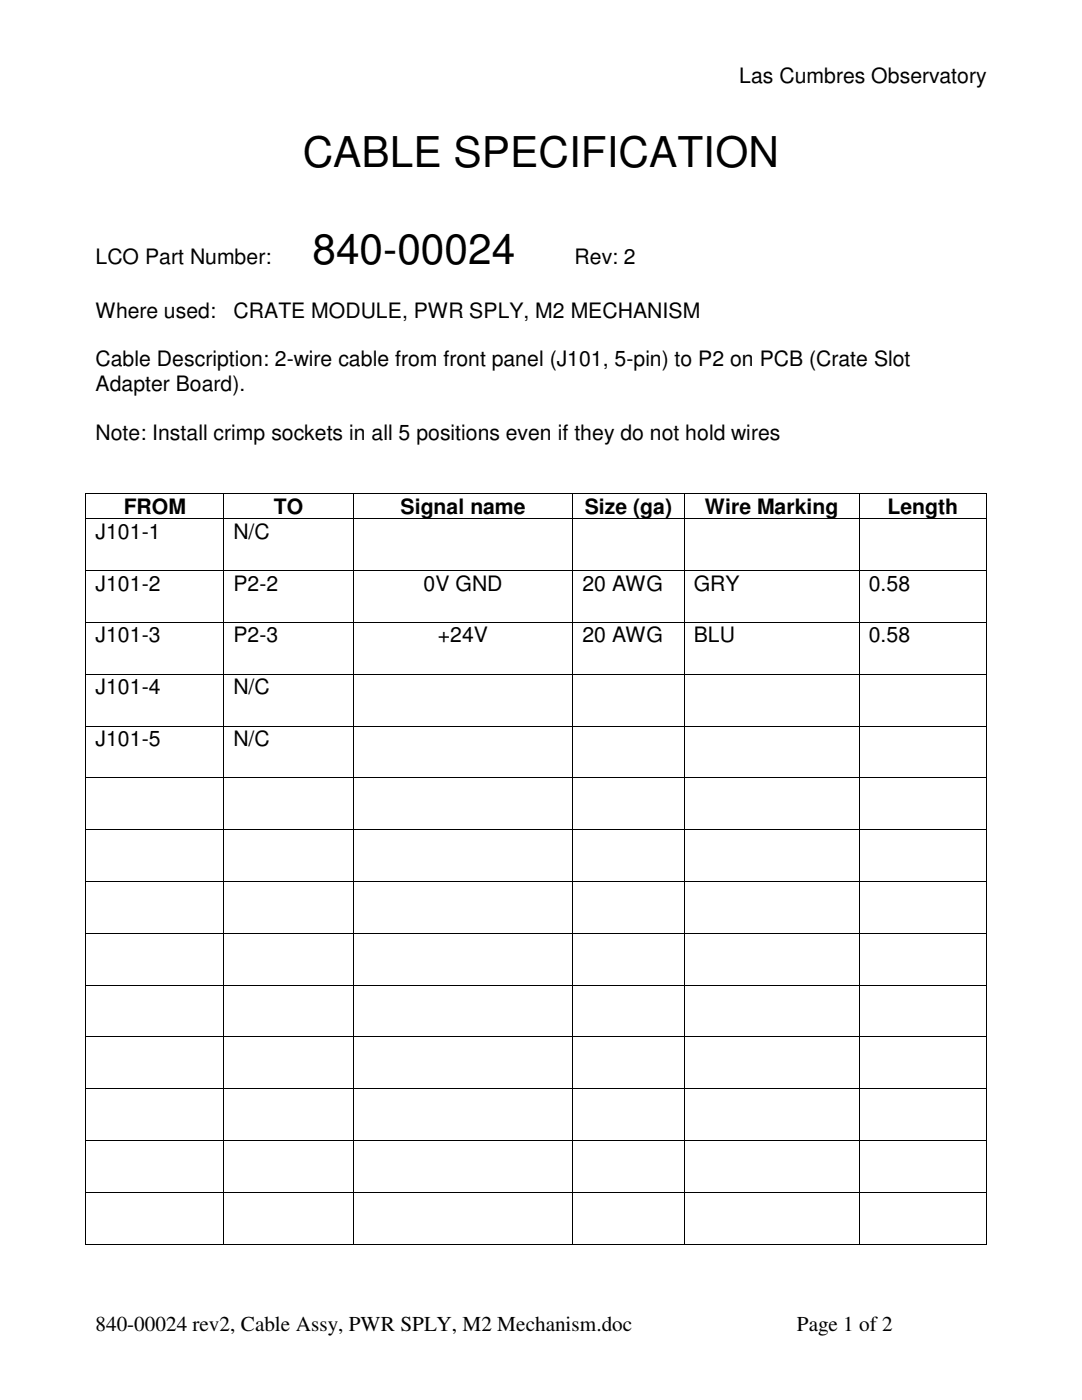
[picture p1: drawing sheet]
<svg xmlns="http://www.w3.org/2000/svg" width="216mm" height="279mm" viewBox="0 0 216 279" stroke-linecap="round" stroke-linejoin="round" font-family="sans-serif">
<defs><g id="words">
<g font-size="8.5">
<text x="60.4" y="33.2">CABLE SPECIFICATION</text>
<text x="62.4" y="52.7">840-00024</text>
</g>
<g font-size="4.2">
<text x="147.5" y="16.6">Las Cumbres Observatory</text>
<text x="19" y="52.7">LCO Part Number:</text>
<text x="114.6" y="52.7">Rev: 2</text>
<text x="19.1" y="63.4">Where used:</text>
<text x="46.6" y="63.4">CRATE MODULE, PWR SPLY, M2 MECHANISM</text>
<text x="19.1" y="73.1">Cable Description: 2-wire cable from front panel (J101, 5-pin) to P2 on PCB (Crate Slot</text>
<text x="19.1" y="78">Adapter Board).</text>
<text x="19.1" y="87.7">Note: Install crimp sockets in all 5 positions even if they do not hold wires</text>
<text x="19" y="107.5">J101-1</text>
<text x="24.7" y="102.5">FROM</text>
<text x="46.6" y="107.5">N/C</text>
<text x="54.7" y="102.5">TO</text>
<text x="79.9" y="102.5">Signal name</text>
<text x="116.7" y="102.5">Size (ga)</text>
<text x="140.7" y="102.5">Wire Marking</text>
<text x="177.1" y="102.5">Length</text>
<text x="19" y="117.9">J101-2</text>
<text x="46.6" y="117.9">P2-2</text>
<text x="84.5" y="117.9">0V GND</text>
<text x="116.2" y="117.9">20 AWG</text>
<text x="138.4" y="117.9">GRY</text>
<text x="173.4" y="117.9">0.58</text>
<text x="19" y="128.2">J101-3</text>
<text x="46.6" y="128.2">P2-3</text>
<text x="87.4" y="128.2">+24V</text>
<text x="116.2" y="128.2">20 AWG</text>
<text x="138.4" y="128.2">BLU</text>
<text x="173.4" y="128.2">0.58</text>
<text x="19" y="138.6">J101-4</text>
<text x="46.6" y="138.6">N/C</text>
<text x="19" y="148.9">J101-5</text>
<text x="46.6" y="148.9">N/C</text>
<text x="19" y="265.6">840-00024 rev2, Cable Assy, PWR SPLY, M2 Mechanism.doc</text>
<text x="159" y="265.6">Page 1 of 2</text>
</g>
</g></defs>
<g fill="#000">
<path d="M17.1 98.4h.1v.2h-.1zM44.6 98.4h.1v.2h-.1zM70.4 98.4h.2v.2h-.2zM114.2 98.4h.2v.2h-.2zM136.4 98.4h.2v.2h-.2zM171.4 98.4h.1v.2h-.1zM196.8 98.4h.1v.2h-.1zM17.1 103.5h.1v.1h-.1zM17.1 113.8h.1v.2h-.1zM44.6 103.5h.1v.1h-.1zM44.6 113.8h.1v.2h-.1zM70.4 103.5h.2v.1h-.2z"/>
<path d="M70.4 113.8h.2v.2h-.2zM114.2 103.5h.2v.1h-.2zM114.2 113.8h.2v.2h-.2zM136.4 103.5h.2v.1h-.2zM136.4 113.8h.2v.2h-.2zM171.4 103.5h.1v.1h-.1zM171.4 113.8h.1v.2h-.1zM196.8 103.5h.1v.1h-.1zM196.8 113.8h.1v.2h-.1zM17.1 124.1h.1v.2h-.1zM17.1 134.5h.1v.2h-.1zM44.6 124.1h.1v.2h-.1z"/>
<path d="M44.6 134.5h.1v.2h-.1zM70.4 124.1h.2v.2h-.2zM70.4 134.5h.2v.2h-.2zM114.2 124.1h.2v.2h-.2zM114.2 134.5h.2v.2h-.2zM136.4 124.1h.2v.2h-.2zM136.4 134.5h.2v.2h-.2zM171.4 124.1h.1v.2h-.1zM171.4 134.5h.1v.2h-.1zM196.8 124.1h.1v.2h-.1zM196.8 134.5h.1v.2h-.1zM17.1 144.8h.1v.2h-.1z"/>
<path d="M17.1 155.2h.1v.1h-.1zM44.6 144.8h.1v.2h-.1zM44.6 155.2h.1v.1h-.1zM70.4 144.8h.2v.2h-.2zM70.4 155.2h.2v.1h-.2zM114.2 144.8h.2v.2h-.2zM114.2 155.2h.2v.1h-.2zM136.4 144.8h.2v.2h-.2zM136.4 155.2h.2v.1h-.2zM171.4 144.8h.1v.2h-.1zM171.4 155.2h.1v.1h-.1zM196.8 144.8h.1v.2h-.1z"/>
<path d="M196.8 155.2h.1v.1h-.1zM17.1 165.5h.1v.2h-.1zM17.1 175.8h.1v.2h-.1zM44.6 165.5h.1v.2h-.1zM44.6 175.8h.1v.2h-.1zM70.4 165.5h.2v.2h-.2zM70.4 175.8h.2v.2h-.2zM114.2 165.5h.2v.2h-.2zM114.2 175.8h.2v.2h-.2zM136.4 165.5h.2v.2h-.2zM136.4 175.8h.2v.2h-.2zM171.4 165.5h.1v.2h-.1z"/>
<path d="M171.4 175.8h.1v.2h-.1zM196.8 165.5h.1v.2h-.1zM196.8 175.8h.1v.2h-.1zM17.1 186.1h.1v.2h-.1zM17.1 196.5h.1v.2h-.1zM44.6 186.1h.1v.2h-.1zM44.6 196.5h.1v.2h-.1zM70.4 186.1h.2v.2h-.2zM70.4 196.5h.2v.2h-.2zM114.2 186.1h.2v.2h-.2zM114.2 196.5h.2v.2h-.2zM136.4 186.1h.2v.2h-.2z"/>
<path d="M136.4 196.5h.2v.2h-.2zM171.4 186.1h.1v.2h-.1zM171.4 196.5h.1v.2h-.1zM196.8 186.1h.1v.2h-.1zM196.8 196.5h.1v.2h-.1zM17.1 206.8h.1v.2h-.1zM17.1 217.2h.1v.1h-.1zM44.6 206.8h.1v.2h-.1zM44.6 217.2h.1v.1h-.1zM70.4 206.8h.2v.2h-.2zM70.4 217.2h.2v.1h-.2zM114.2 206.8h.2v.2h-.2z"/>
<path d="M114.2 217.2h.2v.1h-.2zM136.4 206.8h.2v.2h-.2zM136.4 217.2h.2v.1h-.2zM171.4 206.8h.1v.2h-.1zM171.4 217.2h.1v.1h-.1zM196.8 206.8h.1v.2h-.1zM196.8 217.2h.1v.1h-.1zM17.1 227.5h.1v.2h-.1zM17.1 237.8h.1v.2h-.1zM44.6 227.5h.1v.2h-.1zM44.6 237.8h.1v.2h-.1zM70.4 227.5h.2v.2h-.2z"/>
<path d="M70.4 237.8h.2v.2h-.2zM114.2 227.5h.2v.2h-.2zM114.2 237.8h.2v.2h-.2zM136.4 227.5h.2v.2h-.2zM136.4 237.8h.2v.2h-.2zM171.4 227.5h.1v.2h-.1zM171.4 237.8h.1v.2h-.1zM196.8 227.5h.1v.2h-.1zM196.8 237.8h.1v.2h-.1zM17.1 248.2h.1v.2h-.1zM44.6 248.2h.1v.2h-.1zM70.4 248.2h.2v.2h-.2z"/>
<path d="M114.2 248.2h.2v.2h-.2zM136.4 248.2h.2v.2h-.2zM171.4 248.2h.1v.2h-.1zM196.8 248.2h.1v.2h-.1z"/>
</g>
<g fill="none" stroke="#000" stroke-width=".2">
<path d="M17.1 98.6v4.9M17.2 98.5h27.4M44.7 98.6v4.9M44.7 98.5h25.7M70.5 98.6v4.9M70.6 98.5h43.6M114.3 98.6v4.9M114.4 98.5h22M136.5 98.6v4.9M136.6 98.5h34.8M171.4 98.6v4.9M171.5 98.5h25.3"/>
<path d="M196.8 98.6v4.9M17.1 103.6v10.2M17.1 114v10.1M17.2 103.5h27.4M17.2 113.9h27.4M44.7 103.6v10.2M44.7 114v10.1M44.7 103.5h25.7M44.7 113.9h25.7M70.5 103.6v10.2M70.5 114v10.1M70.6 103.5h43.6"/>
<path d="M70.6 113.9h43.6M114.3 103.6v10.2M114.3 114v10.1M114.4 103.5h22M114.4 113.9h22M136.5 103.6v10.2M136.5 114v10.1M136.6 103.5h34.8M136.6 113.9h34.8M171.4 103.6v10.2M171.4 114v10.1M171.5 103.5h25.3"/>
<path d="M171.5 113.9h25.3M196.8 103.6v10.2M196.8 114v10.1M17.1 124.3v10.2M17.1 134.7v10.1M17.2 124.2h27.4M17.2 134.6h27.4M44.7 124.3v10.2M44.7 134.7v10.1M44.7 124.2h25.7M44.7 134.6h25.7M70.5 124.3v10.2"/>
<path d="M70.5 134.7v10.1M70.6 124.2h43.6M70.6 134.6h43.6M114.3 124.3v10.2M114.3 134.7v10.1M114.4 124.2h22M114.4 134.6h22M136.5 124.3v10.2M136.5 134.7v10.1M136.6 124.2h34.8M136.6 134.6h34.8M171.4 124.3v10.2"/>
<path d="M171.4 134.7v10.1M171.5 124.2h25.3M171.5 134.6h25.3M196.8 124.3v10.2M196.8 134.7v10.1M17.1 145v10.2M17.1 155.3v10.2M17.2 144.9h27.4M17.2 155.2h27.4M44.7 145v10.2M44.7 155.3v10.2M44.7 144.9h25.7"/>
<path d="M44.7 155.2h25.7M70.5 145v10.2M70.5 155.3v10.2M70.6 144.9h43.6M70.6 155.2h43.6M114.3 145v10.2M114.3 155.3v10.2M114.4 144.9h22M114.4 155.2h22M136.5 145v10.2M136.5 155.3v10.2M136.6 144.9h34.8"/>
<path d="M136.6 155.2h34.8M171.4 145v10.2M171.4 155.3v10.2M171.5 144.9h25.3M171.5 155.2h25.3M196.8 145v10.2M196.8 155.3v10.2M17.1 165.7v10.1M17.1 176v10.1M17.2 165.6h27.4M17.2 175.9h27.4M44.7 165.7v10.1"/>
<path d="M44.7 176v10.1M44.7 165.6h25.7M44.7 175.9h25.7M70.5 165.7v10.1M70.5 176v10.1M70.6 165.6h43.6M70.6 175.9h43.6M114.3 165.7v10.1M114.3 176v10.1M114.4 165.6h22M114.4 175.9h22M136.5 165.7v10.1"/>
<path d="M136.5 176v10.1M136.6 165.6h34.8M136.6 175.9h34.8M171.4 165.7v10.1M171.4 176v10.1M171.5 165.6h25.3M171.5 175.9h25.3M196.8 165.7v10.1M196.8 176v10.1M17.1 186.3v10.2M17.1 196.7v10.1M17.2 186.2h27.4"/>
<path d="M17.2 196.6h27.4M44.7 186.3v10.2M44.7 196.7v10.1M44.7 186.2h25.7M44.7 196.6h25.7M70.5 186.3v10.2M70.5 196.7v10.1M70.6 186.2h43.6M70.6 196.6h43.6M114.3 186.3v10.2M114.3 196.7v10.1M114.4 186.2h22"/>
<path d="M114.4 196.6h22M136.5 186.3v10.2M136.5 196.7v10.1M136.6 186.2h34.8M136.6 196.6h34.8M171.4 186.3v10.2M171.4 196.7v10.1M171.5 186.2h25.3M171.5 196.6h25.3M196.8 186.3v10.2M196.8 196.7v10.1M17.1 207v10.2"/>
<path d="M17.1 217.3v10.2M17.2 206.9h27.4M17.2 217.3h27.4M44.7 207v10.2M44.7 217.3v10.2M44.7 206.9h25.7M44.7 217.3h25.7M70.5 207v10.2M70.5 217.3v10.2M70.6 206.9h43.6M70.6 217.3h43.6M114.3 207v10.2"/>
<path d="M114.3 217.3v10.2M114.4 206.9h22M114.4 217.3h22M136.5 207v10.2M136.5 217.3v10.2M136.6 206.9h34.8M136.6 217.3h34.8M171.4 207v10.2M171.4 217.3v10.2M171.5 206.9h25.3M171.5 217.3h25.3M196.8 207v10.2"/>
<path d="M196.8 217.3v10.2M17.1 227.7v10.1M17.1 238v10.2M17.2 227.6h27.4M17.2 237.9h27.4M44.7 227.7v10.1M44.7 238v10.2M44.7 227.6h25.7M44.7 237.9h25.7M70.5 227.7v10.1M70.5 238v10.2M70.6 227.6h43.6"/>
<path d="M70.6 237.9h43.6M114.3 227.7v10.1M114.3 238v10.2M114.4 227.6h22M114.4 237.9h22M136.5 227.7v10.1M136.5 238v10.2M136.6 227.6h34.8M136.6 237.9h34.8M171.4 227.7v10.1M171.4 238v10.2M171.5 227.6h25.3"/>
<path d="M171.5 237.9h25.3M196.8 227.7v10.1M196.8 238v10.2M17.2 248.3h27.4M44.7 248.3h25.7M70.6 248.3h43.6M114.4 248.3h22M136.6 248.3h34.8M171.5 248.3h25.3"/>
</g>
<use href="#words"/>
</svg>
